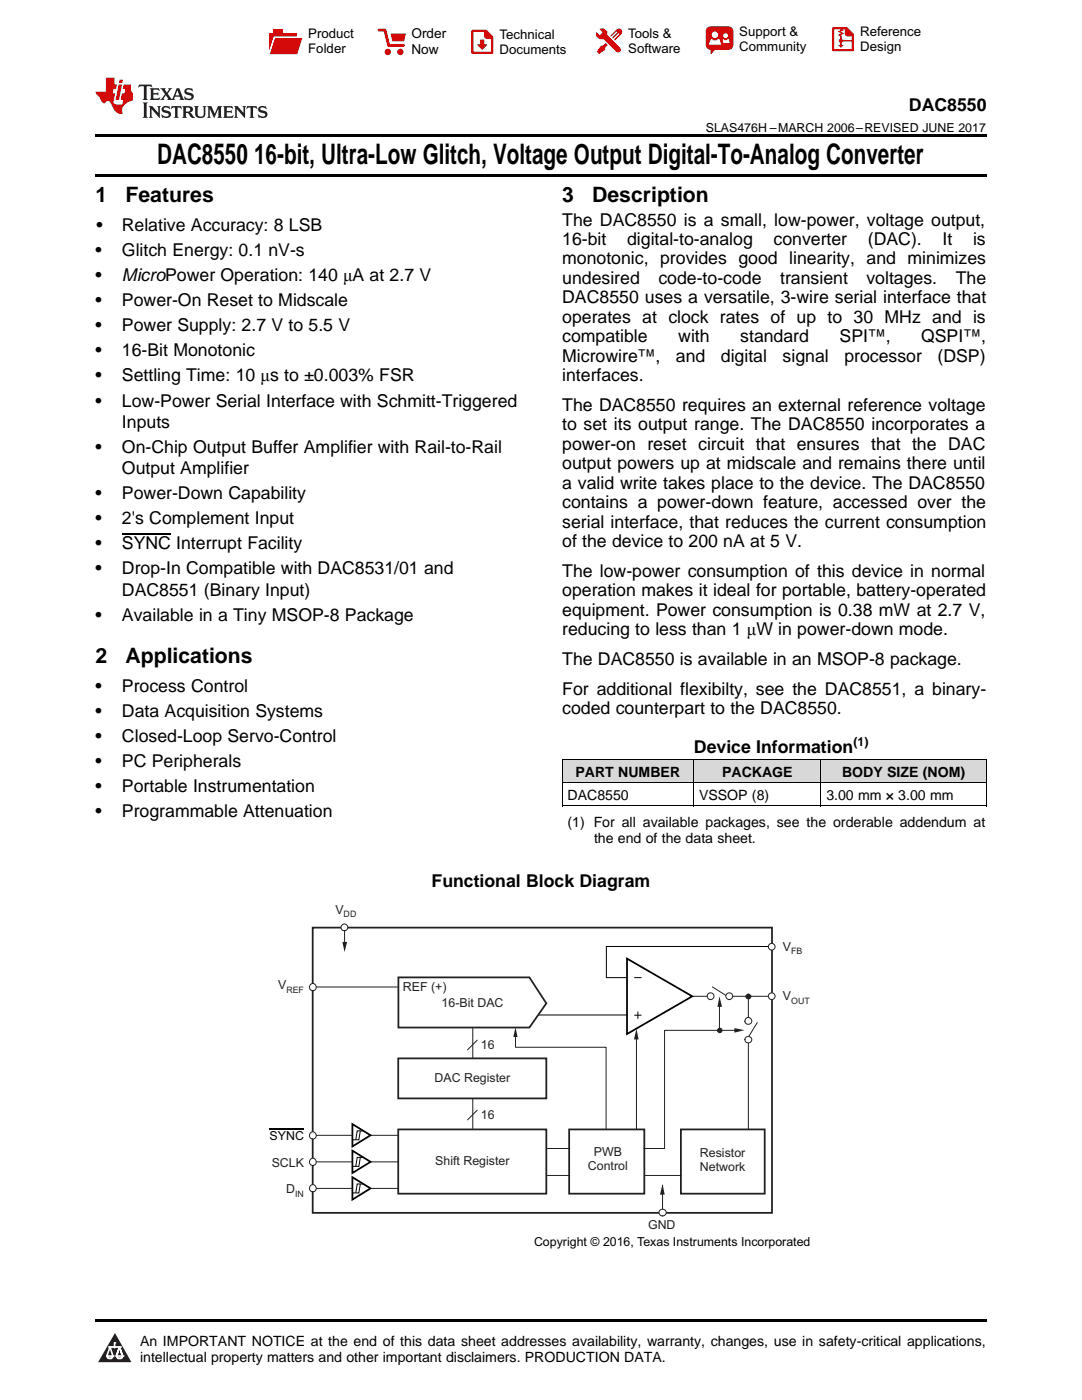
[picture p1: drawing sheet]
<svg xmlns="http://www.w3.org/2000/svg" width="216mm" height="279mm" viewBox="0 0 216 279" stroke-linecap="round" stroke-linejoin="round" font-family="sans-serif">
<defs><g id="words">
<g font-size="5.6">
<text x="31.4" y="32.8">DAC8550</text>
<text x="50.7" y="32.8">16-bit, Ultra-Low Glitch, Voltage Output Digital-To-Analog Converter</text>
</g>
<g font-size="4.2">
<text x="19" y="40.4">1</text>
<text x="25" y="40.4">Features</text>
<text x="112.2" y="40.4">3</text>
<text x="118.2" y="40.4">Description</text>
<text x="19" y="132.3">2</text>
<text x="25" y="132.3">Applications</text>
</g>
<g font-size="3.5">
<text x="181.4" y="22.2">DAC8550</text>
<text x="19.2" y="46.1">•</text>
<text x="24.3" y="46.1">Relative Accuracy: 8 LSB</text>
<text x="112.2" y="45">The DAC8550 is a small, low-power, voltage output,</text>
<text x="19" y="51.1">•</text>
<text x="24.3" y="51.1">Glitch Energy: 0.1 nV-s</text>
<text x="112.2" y="48.9">16-bit</text>
<text x="112.2" y="52.8">monotonic, provides good linearity, and minimizes</text>
<text x="125.1" y="48.9">digital-to-analog</text>
<text x="154.3" y="48.9">converter</text>
<text x="173.2" y="48.9">(DAC).</text>
<text x="188.1" y="48.9">It</text>
<text x="194.2" y="48.9">is</text>
<text x="19" y="56.1">•</text>
<text x="24.3" y="56.1">MicroPower Operation: 140 μA at 2.7 V</text>
<text x="112.2" y="56.7">undesired</text>
<text x="131.4" y="56.7">code-to-code</text>
<text x="155.7" y="56.7">transient</text>
<text x="172.9" y="56.7">voltages.</text>
<text x="190.7" y="56.7">The</text>
<text x="19" y="61.1">•</text>
<text x="24.3" y="61.1">Power-On Reset to Midscale</text>
<text x="112.2" y="60.5">DAC8550 uses a versatile, 3-wire serial interface that</text>
<text x="112.2" y="64.4">operates at clock rates of up to 30 MHz and is</text>
<text x="19" y="66.1">•</text>
<text x="19" y="71.1">•</text>
<text x="24.3" y="66.1">Power Supply: 2.7 V to 5.5 V</text>
<text x="24.3" y="71.1">16-Bit Monotonic</text>
<text x="112.2" y="68.3">compatible</text>
<text x="135.3" y="68.3">with</text>
<text x="147.7" y="68.3">standard</text>
<text x="167.5" y="68.3">SPI™,</text>
<text x="183.8" y="68.3">QSPI™,</text>
<text x="19" y="76.1">•</text>
<text x="24.3" y="76.1">Settling Time: 10 μs to ±0.003% FSR</text>
<text x="112.2" y="72.2">Microwire™,</text>
<text x="112.2" y="76.1">interfaces.</text>
<text x="134.9" y="72.2">and</text>
<text x="143.8" y="72.2">digital</text>
<text x="156.2" y="72.2">signal</text>
<text x="168.5" y="72.2">processor</text>
<text x="187.1" y="72.2">(DSP)</text>
<text x="19" y="81.1">•</text>
<text x="24.3" y="81.1">Low-Power Serial Interface with Schmitt-Triggered</text>
<text x="112.2" y="82">The DAC8550 requires an external reference voltage</text>
<text x="24.3" y="85.4">Inputs</text>
<text x="112.2" y="85.9">to set its output range. The DAC8550 incorporates a</text>
<text x="112.2" y="89.8">power-on reset circuit that ensures that the DAC</text>
<text x="19" y="90.4">•</text>
<text x="24.3" y="90.4">On-Chip Output Buffer Amplifier with Rail-to-Rail</text>
<text x="24.3" y="94.6">Output Amplifier</text>
<text x="112.2" y="93.7">output powers up at midscale and remains there until</text>
<text x="19" y="99.6">•</text>
<text x="24.3" y="99.6">Power-Down Capability</text>
<text x="112.2" y="97.5">a valid write takes place to the device. The DAC8550</text>
<text x="112.2" y="101.4">contains a power-down feature, accessed over the</text>
<text x="19" y="104.6">•</text>
<text x="24.3" y="104.6">2's Complement Input</text>
<text x="112.2" y="105.3">serial interface, that reduces the current consumption</text>
<text x="19" y="109.6">•</text>
<text x="24.3" y="109.6">SYNC Interrupt Facility</text>
<text x="112.2" y="109.2">of the device to 200 nA at 5 V.</text>
<text x="19" y="114.7">•</text>
<text x="24.3" y="114.7">Drop-In Compatible with DAC8531/01 and</text>
<text x="24.3" y="118.9">DAC8551 (Binary Input)</text>
<text x="112.2" y="115.1">The low-power consumption of this device in normal</text>
<text x="112.2" y="119">operation makes it ideal for portable, battery-operated</text>
<text x="19" y="123.9">•</text>
<text x="24.3" y="123.9">Available in a Tiny MSOP-8 Package</text>
<text x="112.2" y="122.9">equipment. Power consumption is 0.38 mW at 2.7 V,</text>
<text x="112.2" y="126.8">reducing to less than 1 μW in power-down mode.</text>
<text x="112.2" y="132.8">The DAC8550 is available in an MSOP-8 package.</text>
<text x="19" y="138">•</text>
<text x="19" y="143.1">•</text>
<text x="24.3" y="138">Process Control</text>
<text x="24.3" y="143.1">Data Acquisition Systems</text>
<text x="112.2" y="138.7">For additional flexibilty, see the DAC8551, a binary-</text>
<text x="112.2" y="142.6">coded counterpart to the DAC8550.</text>
<text x="19" y="148.1">•</text>
<text x="24.3" y="148.1">Closed-Loop Servo-Control</text>
<text x="19" y="153.1">•</text>
<text x="24.3" y="153.1">PC Peripherals</text>
<text x="138.5" y="150.3">Device Information</text>
<text x="19" y="158.1">•</text>
<text x="24.3" y="158.1">Portable Instrumentation</text>
<text x="19" y="163.1">•</text>
<text x="24.3" y="163.1">Programmable Attenuation</text>
<text x="86.1" y="177.1">Functional Block Diagram</text>
</g>
<g font-size="2.8">
<text x="114.8" y="155">PART NUMBER</text>
<text x="144.1" y="155">PACKAGE</text>
<text x="168" y="155">BODY SIZE (NOM)</text>
<text x="113.2" y="159.6">DAC8550</text>
<text x="139.5" y="159.6">VSSOP (8)</text>
<text x="164.9" y="159.6">3.00 mm × 3.00 mm</text>
<text x="113.2" y="165.1">(1) For all available packages, see the orderable addendum at</text>
<text x="118.5" y="168.3">the end of the data sheet.</text>
<text x="27.9" y="268.6">An IMPORTANT NOTICE at the end of this data sheet addresses availability, warranty, changes, use in safety-critical applications,</text>
<text x="27.9" y="271.8">intellectual property matters and other important disclaimers. PRODUCTION DATA.</text>
</g>
<g font-size="2.7">
<text x="82.1" y="7.7">Order</text>
<text x="82.1" y="10.7">Now</text>
</g>
<g font-size="2.6">
<text x="61.5" y="7.6">Product</text>
<text x="61.5" y="10.6">Folder</text>
<text x="99.7" y="7.8">Technical</text>
<text x="99.7" y="10.8">Documents</text>
<text x="125.3" y="7.6">Tools &amp;</text>
<text x="125.3" y="10.6">Software</text>
<text x="147.5" y="7.2">Support &amp;</text>
<text x="147.5" y="10.2">Community</text>
<text x="171.6" y="7.3">Reference</text>
<text x="171.6" y="10.2">Design</text>
</g>
<g font-size="2.5">
<text x="140.8" y="26.3">SLAS476H –MARCH 2006–REVISED JUNE 2017</text>
<text x="170.3" y="148.9">(1)</text>
<text x="53.8" y="227.6">SYNC</text>
<text x="106.6" y="248.8">Copyright © 2016, Texas Instruments Incorporated</text>
</g>
<g font-size="2.5" fill="#231f20">
<text x="66.9" y="182.3">V</text>
<text x="156.2" y="189.7">V</text>
<text x="55.5" y="197.5">V</text>
<text x="80.4" y="197.8">REF (+)</text>
<text x="88.1" y="200.9">16-Bit DAC</text>
<text x="156.2" y="199.6">V</text>
<text x="95.9" y="209.3">16</text>
<text x="86.7" y="215.9">DAC Register</text>
<text x="95.9" y="223.3">16</text>
<text x="54.2" y="232.9">SCLK</text>
<text x="86.8" y="232.5">Shift Register</text>
<text x="117.3" y="233.4">Control</text>
<text x="118.5" y="230.7">PWB</text>
<text x="139.7" y="231">Resistor</text>
<text x="139.7" y="233.7">Network</text>
<text x="57.1" y="238.1">D</text>
<text x="129.3" y="245.3">GND</text>
</g>
<g font-size="1.8" fill="#231f20">
<text x="68.6" y="183">DD</text>
<text x="157.9" y="190.5">FB</text>
<text x="57.1" y="198.2">REF</text>
<text x="157.9" y="200.3">OUT</text>
<text x="58.9" y="238.9">IN</text>
</g>
</g></defs>
<g fill="#d8d8d8">
<path d="M112.2 151.6h26.2v4.6h-26.2z"/>
<path d="M138.4 151.6h25.4v4.6h-25.4z"/>
<path d="M163.8 151.6h33v4.6h-33z"/>
</g>
<path d="M22.9 266l3.3 5.9h-6.6z" fill="#231f20"/>
<path d="M21.3 270.6h1.2l-.3 .5h-.3a.53 .53 0 0 1-.6-.5z" fill-rule="evenodd" fill="#fff"/>
<path d="M21.3 270.6h1.2l-.3 .5h-.3a.53 .53 0 0 1-.6-.5z" fill="none" stroke="#231f20" stroke-width=".33"/>
<path d="M21.3 270.6l1.2 .1-.3 .4h-.5z" fill="none" stroke="#fff" stroke-width=".33"/>
<path d="M22.9 268.9h.1" fill="none" stroke="#fff" stroke-width=".33"/>
<path d="M22.9 268v.9z" fill="#fff"/>
<path d="M22.9 268v.9z" fill="none" stroke="#fff" stroke-width=".33"/>
<circle cx="22.9" cy="268" r=".16" fill="#fff"/>
<path d="M21.8 268.8h.1" fill="none" stroke="#fff" stroke-width=".33"/>
<path d="M21.8 268.8h2.2z" fill="#fff"/>
<path d="M21.8 268.8h2.2z" fill="none" stroke="#fff" stroke-width=".33"/>
<circle cx="24" cy="268.8" r=".16" fill="#fff"/>
<path d="M23.2 270.6h.1" fill="none" stroke="#fff" stroke-width=".33"/>
<path d="M23.8 268.8l-.6 1.8z" fill="#fff"/>
<path d="M23.8 268.8l-.6 1.8z" fill="none" stroke="#fff" stroke-width=".33"/>
<path d="M23.8 268.8l.7 1.8z" fill="#fff"/>
<path d="M23.8 268.8l.7 1.8z" fill="none" stroke="#fff" stroke-width=".33"/>
<path d="M24.4 270.6h.1" fill="none" stroke="#fff" stroke-width=".33"/>
<circle cx="21.3" cy="270.6" r=".16" fill="#fff"/>
<path d="M22 268.8l-.7 1.8z" fill="#fff"/>
<path d="M22 268.8l-.7 1.8z" fill="none" stroke="#fff" stroke-width=".33"/>
<path d="M22 268.8l.5 1.8z" fill="#fff"/>
<path d="M22 268.8l.5 1.8z" fill="none" stroke="#fff" stroke-width=".33"/>
<circle cx="22.5" cy="270.6" r=".16" fill="#fff"/>
<path d="M23.3 270.6h1.2a.63 .63 0 0 1-.6 .5 .63 .63 0 0 1-.6-.5z" fill-rule="evenodd" fill="#fff"/>
<path d="M23.3 270.6h1.2a.63 .63 0 0 1-.6 .5 .63 .63 0 0 1-.6-.5z" fill="none" stroke="#231f20" stroke-width=".33"/>
<path d="M23.3 270.6h1.2l-.4 .5h-.5z" fill="none" stroke="#fff" stroke-width=".33"/>
<path d="M23.2 270.6h.1" fill="none" stroke="#fff" stroke-width=".33"/>
<circle cx="24.5" cy="270.6" r=".16" fill="#fff"/>
<path d="M19 263.2h177.8v.5h-177.8z" fill="#000"/>
<path d="M138.2 198.8h2.9M142.1 197l2.7 1.7M94.3 219.2v6M102.9 206.4v2.6h18v16.3M147 205.6h-14.4v23.6h-4.1" fill="none" stroke="#231f20" stroke-width=".2"/>
<path d="M62.4 185.1h91.6v57h-91.6z" fill="none" stroke="#231f20" stroke-width=".35"/>
<path d="M102.9 205l.4 2h-.9z" fill="#231f20"/>
<path d="M143.6 200.1v5.5" fill="none" stroke="#231f20" stroke-width=".2"/>
<g fill="#231f20">
<path d="M143.6 198.8l.5 2.1h-.9z"/>
<path d="M146.5 205.2l2.1 .4-2.1 .5z"/>
</g>
<path d="M146.2 198.8h7M149.3 198.8v4.2M149.3 208.1v17.3M151.1 204.1l-1.7 2.8" fill="none" stroke="#231f20" stroke-width=".2"/>
<circle cx="154" cy="198.8" r=".67" fill="#fff"/>
<circle cx="143.6" cy="205.6" r=".46" fill="#231f20"/>
<circle cx="143.6" cy="205.6" r=".46" fill="none" stroke="#231f20" stroke-width=".2"/>
<circle cx="149.3" cy="198.9" r=".49" fill="#231f20"/>
<g fill="none" stroke="#231f20" stroke-width=".2">
<path d="M73.8 226.6h5.6M109.2 229.2h4.5"/>
<circle cx="149.3" cy="198.9" r=".49"/>
</g>
<path d="M70.3 224.3l3.6 2.3-3.6 2.2z" fill="#fff"/>
<path d="M70.3 224.3l3.6 2.3-3.6 2.2z" fill="none" stroke="#000" stroke-width=".35"/>
<path d="M71.9 225.7l-.3 1.8h-1.2M72.5 225.7h-1.2l-.3 1.8" fill="none" stroke="#000" stroke-width=".2"/>
<path d="M79.5 225.4h29.5v12.8h-29.5z" fill="none" stroke="#231f20" stroke-width=".35"/>
<path d="M53.8 225.2h6.9" fill="none" stroke="#000" stroke-width=".25"/>
<g fill="none" stroke="#231f20" stroke-width=".2">
<path d="M73.8 231.9h5.6M73.8 237.2h5.6"/>
<circle cx="154" cy="198.8" r=".67"/>
</g>
<path d="M70.3 229.6l3.6 2.3-3.6 2.2z" fill="#fff"/>
<path d="M70.3 229.6l3.6 2.3-3.6 2.2z" fill="none" stroke="#000" stroke-width=".35"/>
<path d="M70.3 234.9l3.6 2.3-3.6 2.2z" fill="#fff"/>
<path d="M70.3 234.9l3.6 2.3-3.6 2.2z" fill="none" stroke="#000" stroke-width=".35"/>
<path d="M71.9 231l-.3 1.8h-1.2M71.9 236.3l-.3 1.8h-1.2M72.5 231h-1.2l-.3 1.8M72.5 236.3h-1.2l-.3 1.8" fill="none" stroke="#000" stroke-width=".2"/>
<path d="M62.9 226.6h7.4M62.9 231.9h7.4M62.9 237.2h7.4" fill="none" stroke="#231f20" stroke-width=".2"/>
<circle cx="62.4" cy="226.6" r=".7" fill="#fff"/>
<circle cx="62.4" cy="226.6" r=".7" fill="none" stroke="#231f20" stroke-width=".2"/>
<g fill="#fff">
<circle cx="62.4" cy="231.9" r=".7"/>
<circle cx="62.4" cy="237.2" r=".7"/>
</g>
<g fill="none" stroke="#231f20" stroke-width=".2">
<path d="M62.9 197h16.4M94.3 205.2v6M95.2 207.6l-1.9 1.9M95.2 221.6l-1.9 1.9"/>
<circle cx="62.4" cy="237.2" r=".7"/>
<circle cx="62.4" cy="231.9" r=".7"/>
</g>
<path d="M126.6 195.1h1.4M154 188.9h-33v6.2h4.2M107.4 202.6h17.8M126.6 202.6h1.4M127.3 201.9v1.4" fill="none" stroke="#000" stroke-width=".2"/>
<path d="M125.1 191.3l13 7.5-13 7.6z" fill="none" stroke="#000" stroke-width=".35"/>
<path d="M79.5 195.1h26.1l3.4 5.1-3.4 4.9h-26.1zM79.5 211.2h29.5v8h-29.5z" fill="none" stroke="#231f20" stroke-width=".35"/>
<circle cx="62.4" cy="197" r=".7" fill="#fff"/>
<g fill="none" stroke="#231f20" stroke-width=".2">
<path d="M68.8 185.8v2.7"/>
<circle cx="62.4" cy="197" r=".7"/>
</g>
<path d="M68.3 188h1l-.5 2z" fill="#231f20"/>
<circle cx="68.7" cy="185.1" r=".67" fill="#fff"/>
<g fill="none" stroke="#231f20" stroke-width=".2">
<path d="M132.2 236.6v4.9"/>
<circle cx="68.7" cy="185.1" r=".67"/>
</g>
<path d="M132.2 236.3l.4 2.1h-.9z" fill="#231f20"/>
<circle cx="132.2" cy="242" r=".7" fill="#fff"/>
<circle cx="132.2" cy="242" r=".7" fill="none" stroke="#231f20" stroke-width=".2"/>
<circle cx="141.8" cy="198.8" r=".68" fill="#fff"/>
<circle cx="141.8" cy="198.8" r=".68" fill="none" stroke="#231f20" stroke-width=".2"/>
<circle cx="145.5" cy="198.8" r=".68" fill="#fff"/>
<circle cx="145.5" cy="198.8" r=".68" fill="none" stroke="#231f20" stroke-width=".2"/>
<circle cx="149.3" cy="203.7" r=".69" fill="#fff"/>
<circle cx="149.3" cy="203.7" r=".69" fill="none" stroke="#231f20" stroke-width=".2"/>
<circle cx="149.3" cy="207.5" r=".66" fill="#fff"/>
<g fill="none" stroke="#231f20" stroke-width=".2">
<path d="M109.2 234.6h4.5"/>
<circle cx="149.3" cy="207.5" r=".66"/>
</g>
<path d="M113.6 225.4h15v12.8h-15zM135.9 225.4h16.7v12.8h-16.7z" fill="none" stroke="#231f20" stroke-width=".35"/>
<circle cx="154" cy="188.9" r=".67" fill="#fff"/>
<g fill="none" stroke="#231f20" stroke-width=".2">
<path d="M127 207.2v18.2M128.7 234.6h7.2"/>
<circle cx="154" cy="188.9" r=".67"/>
</g>
<path d="M127 205.3l.4 2.1h-.9z" fill="#231f20"/>
<path d="M112.2 156.2h84.6M112.2 151.5h84.6M112.2 151.6v9.3M138.4 151.6v9.3M163.8 151.6v9.3M196.8 151.6v9.3M112.2 160.8h84.6" fill="none" stroke="#000" stroke-width=".2"/>
<path d="M19 34.8h177.8v.5h-177.8zM19 26.8h177.8v.6h-177.8z" fill="#000"/>
<path d="M27.7 16.9l-.1 .6 .6-.3h.5v.2v2.2l-.2 .4h1l-.2-.4v-2.2v-.2h.5l.6 .3-.2-.6zM29.9 17.6l.2 .4v1.6l-.2 .4h1.9l.1-.6a1.09 1.09 0 0 1-1.3 .1v-.6h.6l.4 .2v-.7l-.2 .2h-.8v-.6l.2-.1a1.01 1.01 0 0 1 1 .3l-.1-.6zM32 17.6l.9 1.2-1 1.2h.9l-.2-.3 .5-.7 .5 .7-.3 .3h1.7l-.2-.3 .1-.4h1l.1 .4-.2 .3h1l-.3-.4-.7-2h-.5l-1 2.2-.8-1.1 .9-1.1h-.9l.2 .2-.4 .7-.4-.7 .2-.2zM35.4 18l.4 1h-.8zM37 17.7a.66 .66 0 0 0-.2 .8 .66 .66 0 0 0 .6 .4l.7 .2 .1 .2a.8 .8 0 0 1-.7 .4 .8 .8 0 0 1-.7-.5l.1 .8 .2-.2a.94 .94 0 0 0 1.1 .1 .94 .94 0 0 0 .4-.9 1.48 1.48 0 0 0-1.3-.6v-.4a1.1 1.1 0 0 1 1.2 .2l-.2-.6-.2 .1-.5-.1zM28.5 20.4l.2 .4v2.3l-.2 .4h1l-.2-.4v-2.3l.2-.4zM29.7 21.2l.2 .4v1.5l-.2 .4h.8l-.3-.4 .1-1.3 1.6 1.8v-2l.2-.4h-.7l.2 .2v1.1l-1.2-1.3zM32.5 21.3a.66 .66 0 0 0-.2 .8 .66 .66 0 0 0 .6 .4l.6 .2 .2 .2a.8 .8 0 0 1-.8 .4 .8 .8 0 0 1-.7-.5l.2 .7 .2-.1a.94 .94 0 0 0 1 .1 .94 .94 0 0 0 .5-1 1.47 1.47 0 0 0-1.3-.6l-.1-.3a1.1 1.1 0 0 1 1.3 .2l-.2-.6-.2 .1-.5-.2zM34.3 21.2l-.2 .6a.64 .64 0 0 1 .8-.3v1.6l-.2 .4h1l-.3-.4 .1-1.6a.66 .66 0 0 1 .8 .3l-.2-.6zM36.3 21.2l.3 .4v1.5l-.3 .4h1l-.2-.2v-.7h.5l.1 .1a.8 .8 0 0 0 1.2 .7l-1-1a.62 .62 0 0 0 .6-.5 .62 .62 0 0 0-.6-.7zM37.1 21.5h.1a.48 .48 0 0 1 .6 0 .48 .48 0 0 1 .1 .6l-.2 .1-.6 .1zM38.7 21.2l.2 .2a2.29 2.29 0 0 0 .4 2 1.05 1.05 0 0 0 1.7-.7v-1.3l.2-.2h-.8l.2 .4v1.1a.61 .61 0 0 1-.6 .6 .61 .61 0 0 1-.6-.6v-1.1l.3-.4zM41.3 21.2l.3 .4v1.5l-.3 .4h.8l-.2-.4v-1.4l.8 1.9 .9-1.9v1.4l-.2 .4h.9l-.2-.4v-1.5l.2-.4h-.8l-.7 1.5-.6-1.5zM44.5 21.2l.2 .4v1.5l-.2 .4h1.9l.2-.6a1.1 1.1 0 0 1-1.4 .2v-.7h.6l.4 .2v-.6l-.2 .1-.8 .1v-.6l.2-.1a1.02 1.02 0 0 1 1.1 .2l-.2-.5zM46.7 21.2l.2 .4v1.5l-.2 .4h.8l-.3-.4 .1-1.3 1.6 1.8v-2l.2-.4h-.7l.2 .2v1.1l-1.2-1.3zM49.3 21.2l-.1 .6a.64 .64 0 0 1 .8-.3v1.6l-.3 .4h1l-.2-.4v-1.6a.66 .66 0 0 1 .8 .3l-.1-.6zM51.7 21.3a.66 .66 0 0 0-.2 .7 .66 .66 0 0 0 .7 .5l.6 .2 .1 .2a.8 .8 0 0 1-.7 .4 .8 .8 0 0 1-.7-.5l.1 .7 .2-.1a.94 .94 0 0 0 1.1 .1 .94 .94 0 0 0 .4-1 1.48 1.48 0 0 0-1.2-.6l-.1-.3a1.1 1.1 0 0 1 1.2 .2l-.2-.6-.1 .1-.6-.2z" fill="#231f20"/>
<path d="M21.1 15.5v2.8h-2v.4l.9 .9a.96 .96 0 0 0 1 1 .59 .59 0 0 1 .5-.4 .59 .59 0 0 1 .5 .3l.4 .8a1.61 1.61 0 0 0 2.1 1.3 1.63 1.63 0 0 1 1.1-2.2l.9-.3v-1.5a1.6 1.6 0 0 1-.4-1.7h-1.4l-.2 .9h.5l-.2 .8h-.5l-.2 1v.3h.5l-.2 .9h-.7a.74 .74 0 0 1-1-.6l.3-1.6h-.5l.2-.8h.5l.1-.9h-.4v-1.4zM23.7 16.9l-.7 3h.8l.6-3zM23.8 15.9l-.1 .7h.7l.2-.7z" fill="#ee1d23"/>
<g fill="#d60000">
<path d="M54.5 5.8h2v.8h2.7v4.2h-5.5v-4.2h.8z" fill-rule="evenodd"/>
<path d="M54.8 7.5h5.6l-1.1 3.3h-5.6z" fill-rule="evenodd"/>
</g>
<path d="M54.7 7.4h5.7l-.1 .1h-5.5l-1.1 3.3z" fill-rule="evenodd" fill="#fff"/>
<path d="M54.7 7.4h5.7l-.1 .1h-5.5l-1.1 3.3z" fill="none" stroke="#fff" stroke-width=".2"/>
<path d="M75.6 6h1.2l.7 3.1h3" fill="none" stroke="#d60000" stroke-width=".56"/>
<g fill="#d60000">
<path d="M77.9 6.7h3.1l-.4 1.5h-2.3z" fill-rule="evenodd"/>
<circle cx="77.4" cy="10.4" r=".64"/>
<circle cx="79.9" cy="10.4" r=".64"/>
</g>
<path d="M94.3 6.2h2.7l1.2 1.2v3.1h-3.9z" fill="none" stroke="#d60000" stroke-width=".44"/>
<g fill="#d60000">
<path d="M95.8 7.9h.8v1h.6l-1 1.1-.9-1v-.1h.5z" fill-rule="evenodd"/>
<path d="M96.6 6.2h.4l1.2 1.2v.4h-1.2l-.4-.4z" fill-rule="evenodd"/>
<path d="M119.7 5.7h.8l.6 .6 .1 .7 2.5 2.5-.7 .8-2.4-2.3-1.1-.2-.5-.6v-.8l.7 .6 .5-.4v-.2l-.5-.5z" fill-rule="evenodd"/>
<path d="M119.9 9.1h.5l.5-.5 .4 .4-.5 .5-.1 .4-1.2 .9-.4-.5z" fill-rule="evenodd"/>
<path d="M123 5.9a.67 .67 0 0 1 1 0 .67 .67 0 0 1 0 .9z" fill-rule="evenodd"/>
<path d="M123 5.9l1 .9-1.2 1.2h-.2v-.2l.9-.9 .1-.2h-.2l-1 1h-.2v-.2l1-1v-.2h-.2l-1 1h-.2v-.2z" fill-rule="evenodd"/>
<circle cx="123.3" cy="9.9" r=".54"/>
</g>
<path d="M121.1 6.3l-.1 .7" fill="none" stroke="#d60000" stroke-width=".2"/>
<g fill="#d60000">
<path d="M141.1 5.5l.7-.2h3.6a.95 .95 0 0 1 .9 .9v2.8a.95 .95 0 0 1-.9 .9h-3.6a.95 .95 0 0 1-1-.9v-2.8z" fill-rule="evenodd"/>
<path d="M141.8 9.9h.9l-.8 .9h-.1z" fill-rule="evenodd"/>
</g>
<g fill="#fff">
<path d="M144.3 8.6h1.3z"/>
<path d="M141.9 7.8h.2l.2 .2h.7l.2-.2h.3l.4 1.1h-2.5z" fill-rule="evenodd"/>
<path d="M144.2 7.8h.2l.2 .2h.5l.1-.2h.2l.2 .8h-1.3z" fill-rule="evenodd"/>
<circle cx="142.6" cy="6.9" r=".65"/>
<circle cx="144.8" cy="7.1" r=".48"/>
</g>
<path d="M166.2 5.6h2.8l1.2 1.3v3.1h-4z" fill="none" stroke="#d60000" stroke-width=".44"/>
<path d="M167.8 7.3v1.8M167.8 8.1h2.3" fill="none" stroke="#d60000" stroke-width=".3"/>
<g fill="#d60000">
<path d="M168.6 5.6h.4l1.2 1.3v.4h-1.1l-.5-.6z" fill-rule="evenodd"/>
<circle cx="167.8" cy="8.1" r=".42"/>
<circle cx="169.1" cy="6.7" r=".55"/>
</g>
<g fill="#d60000">
<path d="M167.2 9h1.2l-.6 .5z"/>
<path d="M167.5 5.8h.6l.3 .2-.6 .3 .6 .4-.7 .3 .2 .3h-.2l-.5-.3 .6-.3-.6-.4 .6-.3z"/>
</g>
<path d="M24.3 106.5h9.8" fill="none" stroke="#000" stroke-width=".25"/>
<use href="#words"/>
</svg>
